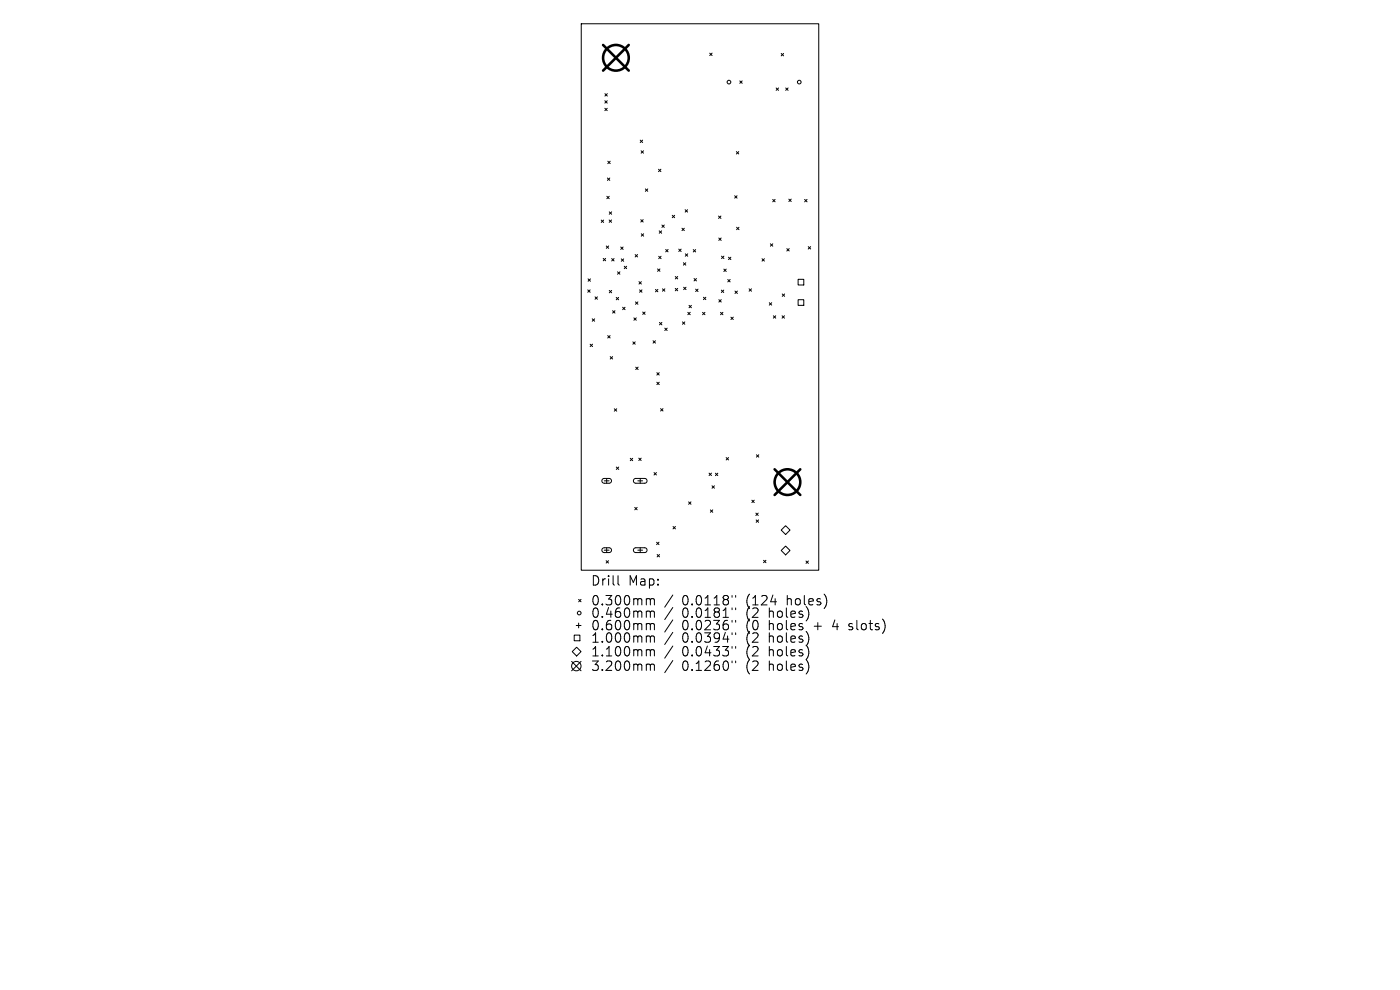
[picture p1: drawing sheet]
<svg xmlns="http://www.w3.org/2000/svg" width="297mm" height="210mm" viewBox="0 0 297 210" stroke-linecap="round" stroke-linejoin="round" font-family="sans-serif">
<defs><g id="words">
<g font-size="2.8">
<text x="125.3" y="124.5">Drill</text>
<text x="133.3" y="124.5">Map:</text>
<text x="125.3" y="128.7">0.300mm</text>
<text x="125.3" y="131.3">0.460mm</text>
<text x="144.7" y="128.7">0.0118&quot;</text>
<text x="144.7" y="131.3">0.0181&quot;</text>
<text x="158.4" y="128.7">(124</text>
<text x="158.4" y="131.3">(2</text>
<text x="163.4" y="131.3">holes)</text>
<text x="167.2" y="128.7">holes)</text>
<text x="125.3" y="134">0.600mm</text>
<text x="125.3" y="136.6">1.000mm</text>
<text x="144.7" y="134">0.0236&quot;</text>
<text x="144.7" y="136.6">0.0394&quot;</text>
<text x="158.4" y="134">(0</text>
<text x="158.4" y="136.6">(2</text>
<text x="163.4" y="134">holes</text>
<text x="163.4" y="136.6">holes)</text>
<text x="173.1" y="134">+</text>
<text x="177.3" y="134">4</text>
<text x="181" y="134">slots)</text>
<text x="125.3" y="139.5">1.100mm</text>
<text x="125.3" y="142.6">3.200mm</text>
<text x="144.7" y="139.5">0.0433&quot;</text>
<text x="144.7" y="142.6">0.1260&quot;</text>
<text x="158.4" y="139.5">(2</text>
<text x="158.4" y="142.6">(2</text>
<text x="163.4" y="139.5">holes)</text>
<text x="163.4" y="142.6">holes)</text>
</g>
</g></defs>
<g fill="none" stroke="#000" stroke-width=".21">
<path d="M123.3 5h50.4v116h-50.4zM128.3 19.9l.5 .5M128.8 19.9l-.5 .5M150.6 11.3l.5 .5M151.1 11.3l-.5 .5M156.9 17.2l.6 .5M157.5 17.2l-.6 .5M164.7 18.7l.5 .5M165.2 18.7l-.5 .5M165.7 11.3l.5 .6M166.2 11.3l-.5 .6M166.7 18.7l.5 .5"/>
<path d="M167.2 18.7l-.5 .5M128.3 21.4l.5 .5M128.3 23l.5 .5M128.8 21.4l-.5 .5M128.8 23l-.5 .5M128.9 37.8l.5 .5M128.9 34.2l.6 .5M129.4 37.8l-.5 .5M129.5 34.2l-.6 .5M135.8 29.7l.5 .5M136 32l.5 .5M136.3 29.7l-.5 .5"/>
<path d="M136.5 32l-.5 .5M139.7 35.9l.5 .5M140.2 35.9l-.5 .5M156.2 32.2l.5 .5M156.7 32.2l-.5 .5M124.8 59.2l.5 .5M125.3 59.2l-.5 .5M127.5 46.7l.6 .5M128 54.8l.5 .5M128.1 46.7l-.6 .5M128.5 54.8l-.5 .5M128.6 52.2l.5 .5"/>
<path d="M128.7 41.6l.5 .6M129.1 52.2l-.5 .5M129.2 46.7l.5 .5M129.2 41.6l-.5 .6M129.2 44.9l.6 .6M129.7 46.7l-.5 .5M129.8 44.9l-.6 .6M129.8 54.8l.5 .6M130.3 54.8l-.5 .6M131 57.7l.5 .5M131.5 57.7l-.5 .5M131.7 52.4l.5 .5"/>
<path d="M131.8 54.9l.5 .5M132.2 52.4l-.5 .5M132.3 54.9l-.5 .5M132.4 56.5l.5 .5M132.9 56.5l-.5 .5M134.7 54l.6 .5M135.3 54l-.6 .5M135.6 59.7l.5 .6M135.9 46.6l.5 .5M136 49.6l.6 .5M136.1 59.7l-.5 .6M136.4 46.6l-.5 .5"/>
<path d="M136.6 49.6l-.6 .5M136.9 40.1l.5 .5M137.4 40.1l-.5 .5M139.5 57l.5 .6M139.7 54.4l.5 .5M139.9 49l.5 .5M140 57l-.5 .6M140.2 54.4l-.5 .5M140.4 49l-.5 .5M140.4 47.7l.5 .5M140.9 47.7l-.5 .5M141.2 52.9l.5 .5"/>
<path d="M141.7 52.9l-.5 .5M142.6 45.7l.5 .5M143.1 45.7l-.5 .5M143.3 58.7l.5 .5M143.8 58.7l-.5 .5M144 52.8l.5 .6M144.5 52.8l-.5 .6M144.7 48.4l.5 .5M145 55.7l.5 .5M145.2 48.4l-.5 .5M145.4 44.5l.5 .5M145.4 53.8l.5 .6"/>
<path d="M145.5 55.7l-.5 .5M145.9 44.5l-.5 .5M145.9 53.8l-.5 .6M147.1 52.9l.5 .6M147.2 59.1l.6 .5M147.6 52.9l-.5 .6M147.8 59.1l-.6 .5M152.4 45.8l.5 .5M152.5 50.5l.5 .5M152.9 45.8l-.5 .5M153 50.5l-.5 .5M153.1 54.3l.5 .5"/>
<path d="M153.6 57.1l.5 .5M153.6 54.3l-.5 .5M154.1 57.1l-.5 .5M154.4 59.3l.5 .5M154.5 54.6l.6 .5M154.9 59.3l-.5 .5M155.1 54.6l-.6 .5M155.9 41.5l.5 .5M156.3 48.2l.5 .5M156.4 41.5l-.5 .5M156.8 48.2l-.5 .5M161.7 54.9l.5 .5"/>
<path d="M162.2 54.9l-.5 .5M163.4 51.7l.5 .5M163.9 42.3l.5 .5M163.9 51.7l-.5 .5M164.4 42.3l-.5 .5M166.9 52.7l.5 .5M167.3 42.2l.6 .5M167.4 52.7l-.5 .5M167.9 42.2l-.6 .5M169.3 59.3h1.2v1.2h-1.2zM170.7 42.3l.5 .5M171.2 42.3l-.5 .5"/>
<path d="M171.5 52.3l.5 .5M172 52.3l-.5 .5M124.7 61.5l.5 .5M125.2 61.5l-.5 .5M125.2 73l.5 .5M125.6 67.6l.6 .5M125.7 73l-.5 .5M126.2 67.6l-.6 .5M126.2 63l.5 .5M126.7 63l-.5 .5M128.9 71.2l.5 .5M129.2 61.6l.6 .5"/>
<path d="M129.4 71.2l-.5 .5M129.5 75.6l.5 .6M129.8 61.6l-.6 .5M130 65.9l.5 .5M130 75.6l-.5 .6M130.5 65.9l-.5 .5M130.7 63.1l.5 .5M131.2 63.1l-.5 .5M132.1 65.2l.5 .5M132.6 65.2l-.5 .5M134.3 72.5l.5 .5M134.5 67.4l.5 .5"/>
<path d="M134.8 72.5l-.5 .5M134.8 64l.5 .6M134.9 77.9l.5 .5M135 67.4l-.5 .5M135.3 64l-.5 .6M135.4 77.9l-.5 .5M135.7 61.5l.5 .5M136.2 61.5l-.5 .5M136.3 66.2l.6 .5M136.9 66.2l-.6 .5M138.5 72.3l.6 .5M139.1 72.3l-.6 .5"/>
<path d="M139.1 61.4l.5 .5M139.3 79.1l.6 .5M139.6 61.4l-.5 .5M139.9 79.1l-.6 .5M139.9 68.4l.5 .5M140.4 68.4l-.5 .5M140.5 61.3l.5 .5M141 69.6l.5 .5M141 61.3l-.5 .5M141.5 69.6l-.5 .5M143.3 61.2l.5 .5M143.8 61.2l-.5 .5"/>
<path d="M144.8 68.3l.5 .5M145 60.9l.5 .5M145.3 68.3l-.5 .5M145.5 60.9l-.5 .5M145.9 66.3l.5 .5M146.2 64.8l.5 .5M146.4 66.3l-.5 .5M146.7 64.8l-.5 .5M147.6 61.3l.5 .5M148.1 61.3l-.5 .5M149 66.3l.6 .5M149.2 63.1l.5 .5"/>
<path d="M149.6 66.3l-.6 .5M149.7 63.1l-.5 .5M152.5 63.6l.5 .5M152.9 66.3l.5 .5M153 63.6l-.5 .5M153 61.5l.5 .5M153.4 66.3l-.5 .5M153.5 61.5l-.5 .5M155.1 67.3l.5 .5M155.6 67.3l-.5 .5M155.9 61.7l.5 .6M156.4 61.7l-.5 .6"/>
<path d="M158.9 61.3l.5 .5M159.4 61.3l-.5 .5M163.2 64.2l.5 .5M163.7 64.2l-.5 .5M164.1 67l.5 .5M164.6 67l-.5 .5M165.9 67l.5 .5M165.9 62.4l.6 .5M166.4 67l-.5 .5M166.5 62.4l-.6 .5M169.3 63.6h1.2v1.2h-1.2zM130.3 86.7l.5 .5"/>
<path d="M130.7 99.1l.6 .5M130.8 86.7l-.5 .5M131.3 99.1l-.6 .5M133.7 97.2l.5 .5M134.2 97.2l-.5 .5M135.5 97.2l.5 .5M136 97.2l-.5 .5M139.3 81.1l.6 .5M139.9 81.1l-.6 .5M140.1 86.7l.6 .5M140.7 86.7l-.6 .5M154.1 97.1l.5 .5"/>
<path d="M154.6 97.1l-.5 .5M160.5 96.5l.5 .5M161 96.5l-.5 .5M127.8 101.6l.3-.1h1.2l.4 .2v.4l-.4 .4h-1.2l-.4-.4zM127.8 116.3l.3-.1h1.2l.4 .3v.3l-.4 .4h-1.2l-.4-.4zM128.2 102h1M128.2 116.7h1M128.6 118.9l.5 .5M128.7 101.5v1M128.7 116.2v1M129.1 118.9l-.5 .5M134.5 101.6l.3-.1h2l.4 .2 .1 .4-.5 .4h-2l-.4-.3z"/>
<path d="M134.5 116.3l.3-.1h2l.4 .2 .1 .4-.5 .4h-2l-.4-.3zM134.7 107.6l.5 .5M135.2 107.6l-.5 .5M135.3 102h1M135.3 116.7h1M135.8 101.5v1M135.8 116.2v1M138.7 100.2l.6 .6M139.3 100.2l-.6 .6M139.3 115l.5 .5M139.4 117.6l.5 .5M139.8 115l-.5 .5"/>
<path d="M139.9 117.6l-.5 .5M142.8 111.7l.5 .5M143.3 111.7l-.5 .5M146.1 106.5l.5 .5M146.6 106.5l-.5 .5M150.4 100.4l.5 .5M150.7 108.2l.5 .5M150.9 100.4l-.5 .5M151.1 103.1l.5 .5M151.2 108.2l-.5 .5M151.6 103.1l-.5 .5M151.8 100.4l.5 .5"/>
<path d="M152.3 100.4l-.5 .5M159.5 106.1l.5 .5M160 106.1l-.5 .5M160.3 108.8l.6 .6M160.4 110.3l.5 .5M160.9 108.8l-.6 .6M160.9 110.3l-.5 .5M162 118.9l.5 .5M162.5 118.9l-.5 .5M166.7 111.5l.9 1-.9 .9-1-.9zM166.7 115.8l.9 1-.9 .9-1-.9zM171 119l.5 .5"/>
<path d="M171.5 119l-.5 .5M121.4 138.2l.9-.9 1 .9-1 1zM121.8 134.7h1.2v1.2h-1.2zM122.2 132.7h1.1M122.8 127.1l.5 .6M122.8 132.2v1M123.3 127.1l-.5 .6M131.1 122.1v1.7l.3 .3M137.4 127l.5 .1 .1 .2M137.4 129.6h.3l.3 .3M137.4 132.3l.5 .1 .1 .2M137.4 134.9l.5 .1 .1 .2"/>
<path d="M137.4 137.8l.5 .1 .1 .2M138 127.3l.3-.3 .4 .1 .1 1.2M138 127.3v1M138 129.9v1.1M138 132.6v1M138 135.2v1M138 138.1v1M138 129.9l.3-.3 .4 .1 .1 1.3M138 132.6l.3-.3 .4 .1 .1 1.2M138 135.2l.3-.3 .4 .1 .1 1.2M138 138.1l.3-.3 .4 .1 .1 1.2M142.7 126.2l-1.7 2.6"/>
<path d="M142.7 128.9l-1.7 2.5M142.7 131.5l-1.7 2.6M142.7 134.1l-1.7 2.6M142.7 137l-1.7 2.6M155.3 126.3v.4M155.3 129v.3M155.3 131.6v.4M155.3 134.2v.4M155.3 137.1v.4M156.1 126.3v.4M156.1 129v.3M156.1 131.6v.4"/>
<path d="M156.1 134.2v.4M156.1 137.1v.4M180.1 133.5l.2 .1M180.2 132.4v.4M121.3 140.3l2 2M123.3 140.3l-2 2M137.4 140.9l.5 .1 .1 .2M138 141.2v1M138 141.2l.3-.3 .4 .1 .1 1.2M142.7 140.1l-1.7 2.6M155.3 140.2v.4M156.1 140.2v.4"/>
<circle cx="154.6" cy="17.4" r=".39"/>
<circle cx="169.6" cy="17.4" r=".39"/>
<circle cx="122.9" cy="130" r=".39"/>
<circle cx="122.3" cy="141.3" r="1"/>
</g>
<g fill="none" stroke="#000" stroke-width=".54">
<path d="M127.9 9.5l5.5 5.5M133.4 9.5l-5.5 5.5M164.3 99.5l5.5 5.5M169.8 99.5l-5.5 5.5"/>
<circle cx="130.7" cy="12.3" r="2.72"/>
<circle cx="167.1" cy="102.3" r="2.72"/>
</g>
<use href="#words"/>
</svg>
